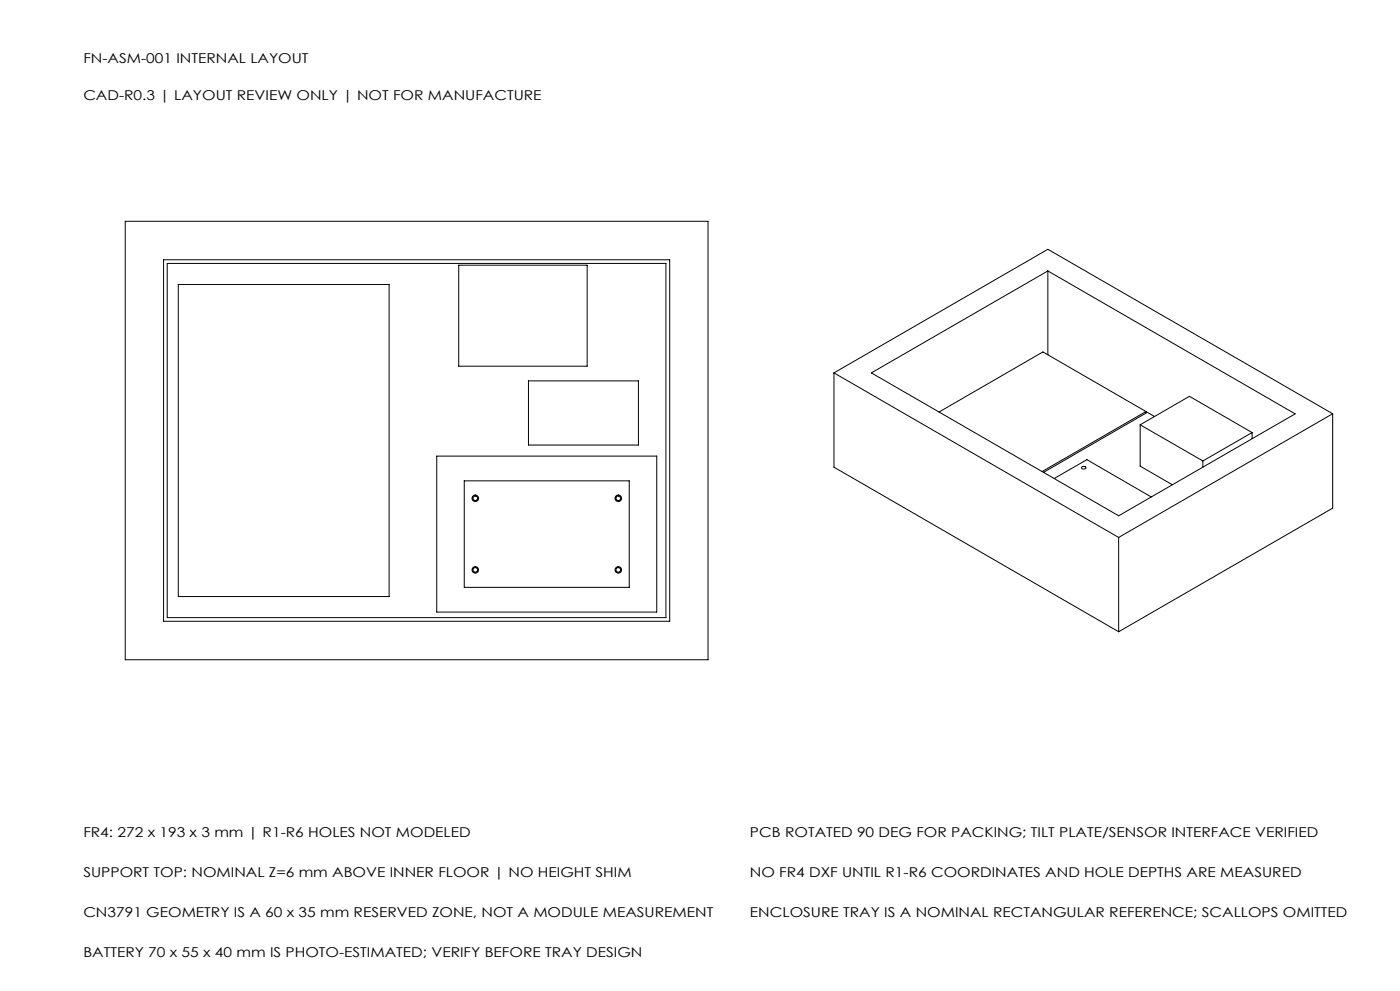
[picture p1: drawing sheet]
<svg xmlns="http://www.w3.org/2000/svg" width="420mm" height="297mm" viewBox="0 0 420 297" stroke-linecap="round" stroke-linejoin="round" font-family="sans-serif">
<defs><g id="words">
<g font-size="4.1">
<text x="25" y="19">FN-ASM-001 INTERNAL LAYOUT</text>
<text x="25" y="30">CAD-R0.3 | LAYOUT REVIEW ONLY | NOT FOR MANUFACTURE</text>
<text x="25" y="251">FR4: 272 x 193 x 3 mm | R1-R6 HOLES NOT MODELED</text>
<text x="225" y="250.9">PCB ROTATED 90 DEG FOR PACKING; TILT PLATE/SENSOR INTERFACE VERIFIED</text>
<text x="25" y="262.9">SUPPORT TOP: NOMINAL Z=6 mm ABOVE INNER FLOOR | NO HEIGHT SHIM</text>
<text x="225" y="262.9">NO FR4 DXF UNTIL R1-R6 COORDINATES AND HOLE DEPTHS ARE MEASURED</text>
<text x="25" y="274.9">CN3791 GEOMETRY IS A 60 x 35 mm RESERVED ZONE, NOT A MODULE MEASUREMENT</text>
<text x="225" y="274.9">ENCLOSURE TRAY IS A NOMINAL RECTANGULAR REFERENCE; SCALLOPS OMITTED</text>
<text x="25" y="286.9">BATTERY 70 x 55 x 40 mm IS PHOTO-ESTIMATED; VERIFY BEFORE TRAY DESIGN</text>
</g>
</g></defs>
<g fill="none" stroke="#000" stroke-width=".3">
<path d="M37.6 66.3h174.8v131.4h-174.8zM49.1 77.9h151.8v108.3h-151.8zM50.2 78.9h149.6v106.2h-149.6zM137.6 79.5h38.5v30.2h-38.5zM53.5 85.3h63.2v93.5h-63.2zM314.4 81.2v25.1M158.5 114.2h33v19.2h-33zM250.2 111.8l64.2-37.1 85.4 49.3M250.2 111.8l85.4 49.3M250.2 111.8v28.2l85.4 49.3M261.4 111.8l53-30.6 74.1 42.8-52.9 30.6zM131 136.7h66v46.7h-66z"/>
<path d="M342.1 127.3l14.7-8.5 18.8 10.8M342.1 127.3l18.8 10.8M342.1 127.3v12.4l9.6 5.6M343.8 123.3l-30.9-17.8-31.2 18M343.8 123.3l-31.2 18M343.8 123.3v.5l-30.7 17.8M343.8 123.4l2.6 1.4M360.9 138.1v1.9M375.6 129.6l-14.7 8.5M375.6 129.6v1.9M399.8 124l-64.2 37.1M399.8 124v28.3l-64.2 37"/>
<path d="M139.3 144.1h49.5v31.9h-49.5zM316.3 143.4l9.8-5.6 19.3 11.1M324.5 140a.71 .71 0 0 1 .7-.2 .71 .71 0 0 1 .6 .5 .7 .7 0 0 1-.8 .3 .7 .7 0 0 1-.5-.6zM335.6 161.1v28.2"/>
<circle cx="142.6" cy="149.3" r=".68"/>
<circle cx="142.6" cy="149.3" r=".99"/>
<circle cx="185.5" cy="149.3" r=".69"/>
<circle cx="185.5" cy="149.3" r=".99"/>
<circle cx="142.6" cy="170.8" r=".68"/>
<circle cx="142.6" cy="170.8" r=".99"/>
<circle cx="185.5" cy="170.8" r=".69"/>
<circle cx="185.5" cy="170.8" r=".99"/>
</g>
<use href="#words"/>
</svg>
